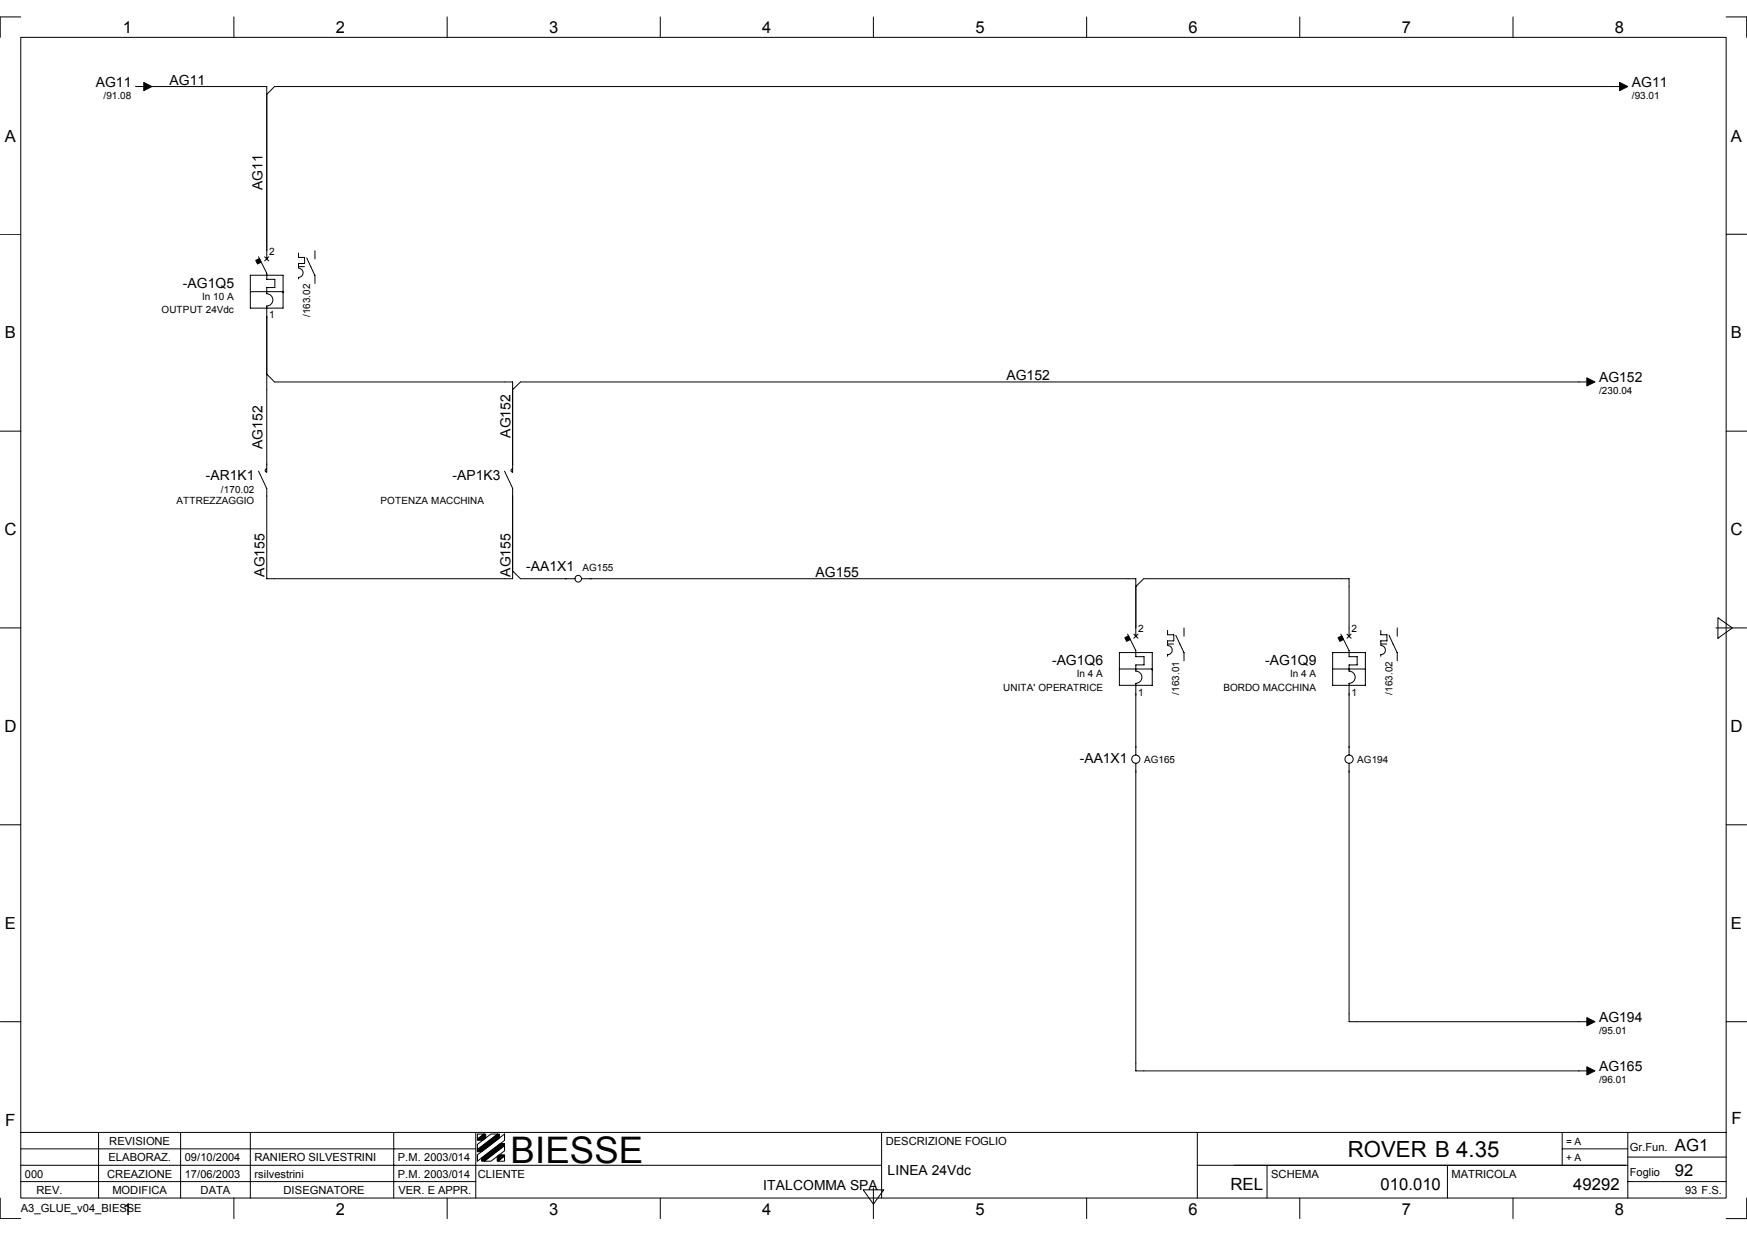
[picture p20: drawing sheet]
<svg xmlns="http://www.w3.org/2000/svg" width="297mm" height="210mm" viewBox="0 0 297 210" stroke-linecap="round" stroke-linejoin="round" font-family="sans-serif">
<defs><g id="words">
<text font-size="6.2" x="86.8" y="197.7">BIESSE</text>
<text font-size="3.8" x="229.2" y="196.7">ROVER B 4.35</text>
<g font-size="2.9">
<text x=".8" y="91">C</text>
<text x="294.2" y="91">C</text>
<text x=".8" y="124.4">D</text>
<text x="294.2" y="124.4">D</text>
<text x=".9" y="191.3">F</text>
<text x="294.4" y="191">F</text>
<text x="284.8" y="195.6">AG1</text>
<text x="209.2" y="202.2">REL</text>
</g>
<g font-size="2.8">
<text x="20.9" y="5.7">1</text>
<text x="57.1" y="5.7">2</text>
<text x="93.4" y="5.7">3</text>
<text x="129.6" y="5.7">4</text>
<text x="165.8" y="5.7">5</text>
<text x="202.1" y="5.7">6</text>
<text x="238.3" y="5.7">7</text>
<text x="274.6" y="5.7">8</text>
<text x=".8" y="24.1">A</text>
<text x="294.3" y="24.1">A</text>
<text x=".8" y="57.5">B</text>
<text x="294.3" y="57.5">B</text>
<text x=".8" y="157.9">E</text>
<text x="294.3" y="157.9">E</text>
<text x="234.7" y="202.2">010.010</text>
<text x="267.5" y="202.2">49292</text>
<text x="284.8" y="199.8">92</text>
<text x="20.9" y="206.5">1</text>
<text x="57.1" y="206.5">2</text>
<text x="93.4" y="206.5">3</text>
<text x="129.6" y="206.5">4</text>
<text x="165.8" y="206.5">5</text>
<text x="202.1" y="206.5">6</text>
<text x="238.3" y="206.5">7</text>
<text x="274.6" y="206.5">8</text>
</g>
<g font-size="2.4">
<text x="16.3" y="14.7">AG11</text>
<text x="28.8" y="14.4">AG11</text>
<text x="277.5" y="14.7">AG11</text>
<text x="44.7" y="32.3" transform="rotate(-90 44.7 32.3)">AG11</text>
<text x="31.1" y="48.9">-AG1Q5</text>
<text x="171.1" y="64.6">AG152</text>
<text x="271.9" y="64.9">AG152</text>
<text x="44.7" y="76.3" transform="rotate(-90 44.7 76.3)">AG152</text>
<text x="86.8" y="74.4" transform="rotate(-90 86.8 74.4)">AG152</text>
<text x="35" y="81.6">-AR1K1</text>
<text x="76.9" y="81.6">-AP1K3</text>
<text x="45" y="98" transform="rotate(-90 45 98)">AG155</text>
<text x="86.8" y="98" transform="rotate(-90 86.8 98)">AG155</text>
<text x="89.5" y="97">-AA1X1</text>
<text x="138.7" y="98">AG155</text>
<text x="178.9" y="113">-AG1Q6</text>
<text x="215.1" y="113">-AG1Q9</text>
<text x="183.6" y="129.7">-AA1X1</text>
<text x="271.9" y="173.7">AG194</text>
<text x="271.9" y="182">AG165</text>
<text x="129.8" y="202.2">ITALCOMMA SPA</text>
<text x="150.9" y="199.7">LINEA 24Vdc</text>
</g>
<g font-size="1.9">
<text x="18.4" y="197.4">ELABORAZ.</text>
<text x="18.6" y="194.6">REVISIONE</text>
<text x="31.4" y="197.4">09/10/2004</text>
<text x="43.3" y="197.4">RANIERO SILVESTRINI</text>
<text x="67.6" y="197.4">P.M. 2003/014</text>
<text x="150.6" y="194.6">DESCRIZIONE FOGLIO</text>
<text x="277.1" y="195.6">Gr.Fun.</text>
<text x="4.2" y="200.1">000</text>
<text x="6.2" y="202.9">REV.</text>
<text x="18.2" y="200.1">CREAZIONE</text>
<text x="19.1" y="202.9">MODIFICA</text>
<text x="31.4" y="200.1">17/06/2003</text>
<text x="34.1" y="202.9">DATA</text>
<text x="43.3" y="200.1">rsilvestrini</text>
<text x="48.2" y="202.9">DISEGNATORE</text>
<text x="67.6" y="200.1">P.M. 2003/014</text>
<text x="67.7" y="202.9">VER. E APPR.</text>
<text x="81.3" y="200.1">CLIENTE</text>
<text x="216.1" y="200.1">SCHEMA</text>
<text x="246.8" y="200.1">MATRICOLA</text>
<text x="277.1" y="199.8">Foglio</text>
<text x="286.5" y="202.9">93 F.S.</text>
<text x="3.5" y="206.1">A3_GLUE_v04_BIESSE</text>
</g>
<g font-size="1.7">
<text x="17.6" y="16.8">/91.08</text>
<text x="277.5" y="16.8">/93.01</text>
<text x="45.8" y="43.3">2</text>
<text x="27.5" y="53.3">OUTPUT 24Vdc</text>
<text x="34.4" y="51">In 10 A</text>
<text x="52.7" y="53.9" transform="rotate(-90 52.7 53.9)">/163.02</text>
<text x="45.8" y="54.1">1</text>
<text x="271.9" y="67">/230.04</text>
<text x="37.6" y="83.8">/170.02</text>
<text x="30" y="85.7">ATTREZZAGGIO</text>
<text x="64.7" y="85.7">POTENZA MACCHINA</text>
<text x="99" y="97">AG155</text>
<text x="193.5" y="107.4">2</text>
<text x="229.8" y="107.4">2</text>
<text x="170.6" y="117.4">UNITA' OPERATRICE</text>
<text x="183.1" y="115.1">In 4 A</text>
<text x="193.5" y="118.2">1</text>
<text x="200.5" y="118.1" transform="rotate(-90 200.5 118.1)">/163.01</text>
<text x="208" y="117.4">BORDO MACCHINA</text>
<text x="219.3" y="115.1">In 4 A</text>
<text x="229.8" y="118.2">1</text>
<text x="236.7" y="118.1" transform="rotate(-90 236.7 118.1)">/163.02</text>
<text x="194.5" y="129.7">AG165</text>
<text x="230.8" y="129.7">AG194</text>
<text x="271.9" y="175.7">/95.01</text>
<text x="271.9" y="184.1">/96.01</text>
<text x="266.3" y="194.6">= A</text>
<text x="266.3" y="197.4">+ A</text>
</g>
</g></defs>
<g fill="none" stroke="#000" stroke-width=".17">
<path d="M3.5 6.3h290v197.3h-290zM3.5 2.9h-3.5v3.4M23 14.7h2.1M25.8 14.7h19.6v29.3M39.8 2.9v3.4M76 2.9v3.4M112.3 2.9v3.4M148.5 2.9v3.4M184.8 2.9v3.4M221 2.9v3.4M257.3 2.9v3.4M276.1 14.7h-229.4l-1.3 1.3"/>
<path d="M293.5 2.9h3.5v3.4M0 39.8h3.5M293.5 39.8h3.5M42.6 46.8h5.5v5.6h-5.5zM42.6 49.6h5.5M44 43.6l1.4 2.8v1.1h1.3v1.4h-1.3v1M45 43.6l.7 .7M45.3 49.9a1.04 1.04 0 0 1 1.1 1.1 1.04 1.04 0 0 1-1.1 1l.1 28.2a.28 .28 0 0 1-.3-.2 .28 .28 0 0 1 .2-.3M45.7 43.6l-.7 .7M48.1 49.6h.1M50.8 43v.8h1v1h-1v.8a.79 .79 0 0 1 .7 .8 .79 .79 0 0 1-.7 .8v.2M52.2 43.8l1.3 3"/>
<path d="M53.5 42.6v1.4M53.5 46.8v1.4M0 73.3h3.5M45.4 63.6l1.3 1.3h40.5v15.3M87.1 79.7a.28 .28 0 0 0-.2 .3 .28 .28 0 0 0 .2 .2M270.5 64.9h-182l-1.3 1.3M293.5 73.3h3.5M44 80.1l1.4 2.9v15.4h41.8v-15.4l-1.4-2.9M87.2 97l1.3 1.4h9.3M98.9 98.4h94.2v9.7M193.1 99.7l1.4-1.3h34.9v9.7M0 106.7h3.5"/>
<path d="M190.3 110.9h5.6v5.6h-5.6zM190.3 113.7h5.6M191.7 107.8l1.4 2.8v1h1.4v1.4h-1.4v1.1a1.04 1.04 0 0 1 1.1 1 1.04 1.04 0 0 1-1.1 1v12.2M192.8 107.8l.7 .7M193.5 107.8l-.7 .7M195.9 113.7h.1M198.5 107.1v.8h1.1v1h-1.1v.8a.78 .78 0 0 1 .8 .8 .78 .78 0 0 1-.8 .8v.2M199.9 108l1.4 2.9M201.3 106.7v1.4M201.3 110.9v1.4M226.6 110.9h5.6v5.6h-5.6zM226.6 113.7h5.6"/>
<path d="M228 107.8l1.4 2.8v1h1.4v1.4h-1.4v1.1a1.04 1.04 0 0 1 1 1 1.04 1.04 0 0 1-1 1v12.2M229 107.8l.7 .7M229.7 107.8l-.7 .7M232.2 113.7h.1M234.8 107.1v.8h1v1h-1v.8a.78 .78 0 0 1 .8 .8 .78 .78 0 0 1-.8 .8v.2M236.2 108l1.3 2.9M237.6 106.7v1.4M237.6 110.9v1.4M291.8 106.7h5.2M292.1 105l2.5 1.7-2.5 1.8zM193.1 129.7v52.3h77.4M229.4 129.7v44h41.1"/>
<path d="M0 140.2h3.5M293.5 140.2h3.5M0 173.7h3.5M293.5 173.7h3.5M3.5 192.5h290M3.5 198.1h146.4M3.5 195.3h77.4M16.8 192.5v11.1M30.7 192.5v11.1M42.6 192.5v11.1M66.9 192.5v11.1M80.9 192.5v11.1"/>
<path d="M81.2 196.3l4.6-3.6v1.1l-4.6 3.6zM81.2 194.5l2.3-1.8h1.1l-3.4 2.7zM81.2 192.7h1.1l-1.1 .9zM81.2 195.4v.3M81.2 196.3v1M82.3 197.4l3.5-2.7v.9l-2.3 1.8zM84.7 197.4l1.1-.9v.9zM85.8 192.7v1.1M149.9 192.5v11.1M203.6 198.1h73.2M203.6 192.5v11.1M215.4 198.1v5.5"/>
<path d="M246.1 198.1v5.5M265.6 195.3h11.2M265.6 192.5v5.6M276.8 192.5v11.1M276.8 196.7h16.7M0 203.6v3.5h3.5M3.5 200.8h77.4M39.8 203.6v3.5M76 203.6v3.5M112.3 203.6v3.5M146.8 202.2h3.5l-1.8 2.5zM148.5 201.9v5.2"/>
<path d="M184.8 203.6v3.5M221 203.6v3.5M257.3 203.6v3.5M276.8 200.8h16.7M297 203.6v3.5h-3.5"/>
<circle cx="98.3" cy="98.4" r=".56"/>
<circle cx="193.1" cy="129" r=".7"/>
<circle cx="229.4" cy="129" r=".7"/>
</g>
<g fill="#000" stroke="#000" stroke-width=".17">
<path d="M24.4 14l1.4 .7-1.4 .7z" fill-rule="evenodd"/>
<path d="M275.4 14l1.4 .7-1.4 .7z" fill-rule="evenodd"/>
<path d="M43.5 44.3l.6-.4 .3 .7-.6 .3z" fill-rule="evenodd"/>
<path d="M269.8 64.2l1.4 .7-1.4 .7z" fill-rule="evenodd"/>
<path d="M191.3 108.4l.6-.3 .3 .6-.6 .3z" fill-rule="evenodd"/>
<path d="M227.5 108.4l.6-.3 .3 .6-.6 .3z" fill-rule="evenodd"/>
<path d="M269.8 173l1.4 .7-1.4 .6z" fill-rule="evenodd"/>
<path d="M81.2 193.6l1.1-.9h.3v.7l-.5 .4h-.9z" fill-rule="evenodd"/>
<path d="M81.9 196.8l3.2-2.4h.7v.3l-3.5 2.7h-.4z" fill-rule="evenodd"/>
<path d="M81.2 195.4l3.4-2.7h.3v.7l-3 2.3h-.7z" fill-rule="evenodd"/>
<path d="M84.5 196.6l.4-.3h.9v.2l-1.1 .9h-.2z" fill-rule="evenodd"/>
<path d="M269.8 181.3l1.4 .7-1.4 .7z" fill-rule="evenodd"/>
</g>
<path d="M50.8 45.3h2M198.5 109.5h2.1M234.8 109.5h2.1" fill="none" stroke="#000" stroke-width=".17" stroke-dasharray="1 1 1 1 1 1 1 1"/>
<use href="#words"/>
</svg>
